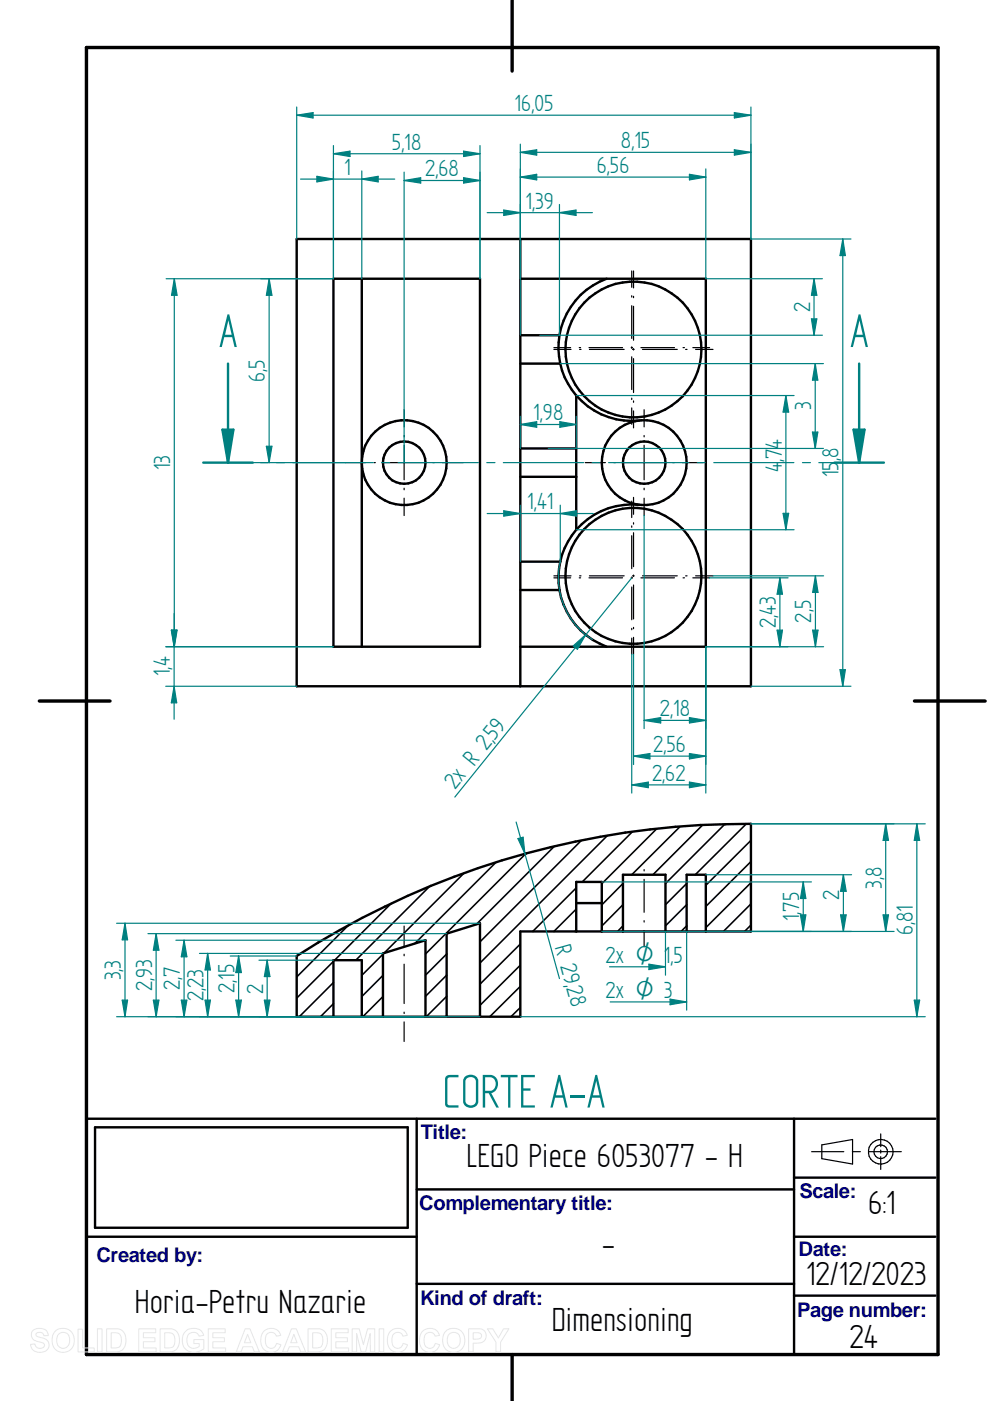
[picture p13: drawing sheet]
<svg xmlns="http://www.w3.org/2000/svg" width="210mm" height="297mm" viewBox="0 0 210 297" stroke-linecap="round" stroke-linejoin="round" font-family="sans-serif">
<defs><g id="words">
<g font-size="11.3" fill="#008080">
<text x="46.4" y="73.6">A</text>
<text x="180.3" y="73.6">A</text>
<text x="93.9" y="234.8">CORTE A-A</text>
</g>
<g font-size="8">
<text x="98.9" y="247.4">LEGO Piece 6053077 - H</text>
<text x="184.1" y="257.4">6:1</text>
<text x="127.6" y="266">-</text>
<text x="170.9" y="272.5">12/12/2023</text>
<text x="28.6" y="278.3">Horia-Petru Nazarie</text>
<text x="117" y="282.2">Dimensioning</text>
<text x="180.1" y="285.8">24</text>
</g>
<g font-size="5.6" fill="#008080">
<text x="109.1" y="23.6">16,05</text>
<text x="83.1" y="31.7">5,18</text>
<text x="131.6" y="31.5">8,15</text>
<text x="73" y="37.1">1</text>
<text x="90.2" y="37.4">2,68</text>
<text x="126.5" y="36.7">6,56</text>
<text x="111.4" y="44.2">1,39</text>
<text x="171.7" y="66.2" transform="rotate(-90 171.7 66.2)">2</text>
<text x="56.2" y="81" transform="rotate(-90 56.2 81)">6,5</text>
<text x="113" y="89.1">1,98</text>
<text x="172" y="87" transform="rotate(-90 172 87)">3</text>
<text x="36.1" y="99.7" transform="rotate(-90 36.1 99.7)">13</text>
<text x="165.7" y="100.1" transform="rotate(-90 165.7 100.1)">4,74</text>
<text x="177.8" y="101.2" transform="rotate(-90 177.8 101.2)">15,8</text>
<text x="111.8" y="108">1,41</text>
<text x="172" y="132" transform="rotate(-90 172 132)">2,5</text>
<text x="164.5" y="133.1" transform="rotate(-90 164.5 133.1)">2,43</text>
<text x="36" y="143.4" transform="rotate(-90 36 143.4)">1,4</text>
<text x="139.9" y="151.8">2,18</text>
<text x="104.9" y="157.1" transform="rotate(-51 104.9 157.1)">59</text>
<text x="138.5" y="159.5">2,56</text>
<text x="96.5" y="167.5" transform="rotate(-51 96.5 167.5)">2x R 2,</text>
<text x="138.3" y="165.5">2,62</text>
<text x="177.9" y="190.7" transform="rotate(-90 177.9 190.7)">2</text>
<text x="186.9" y="188.4" transform="rotate(-90 186.9 188.4)">3,8</text>
<text x="169.4" y="195.4" transform="rotate(-90 169.4 195.4)">1,75</text>
<text x="117.6" y="200.7" transform="rotate(75 117.6 200.7)">R 29,</text>
<text x="193.5" y="198.3" transform="rotate(-90 193.5 198.3)">6,81</text>
<text x="25.6" y="207.8" transform="rotate(-90 25.6 207.8)">3,3</text>
<text x="38.1" y="210" transform="rotate(-90 38.1 210)">2,7</text>
<text x="120.1" y="209.5" transform="rotate(75 120.1 209.5)">28</text>
<text x="128.4" y="204.1">2x O 1,5</text>
<text x="32.3" y="210.1" transform="rotate(-90 32.3 210.1)">2,93</text>
<text x="43.2" y="212.3" transform="rotate(-90 43.2 212.3)">2,23</text>
<text x="49.7" y="210.5" transform="rotate(-90 49.7 210.5)">2,15</text>
<text x="55.8" y="210.7" transform="rotate(-90 55.8 210.7)">2</text>
<text x="128.4" y="211.5">2x O 3</text>
</g>
<g font-size="4.3" fill="#000080">
<text x="89.2" y="241.5">Title:</text>
<text x="88.9" y="256.6">Complementary title:</text>
<text x="169.5" y="254">Scale:</text>
<text x="20.4" y="267.6">Created by:</text>
<text x="169.3" y="266.2">Date:</text>
<text x="89.1" y="276.6">Kind of draft:</text>
<text x="169" y="279.2">Page number:</text>
</g>
</g></defs>
<path d="M18.3 10.1h180.6v277.1h-180.6zM108.6 .1v15M8.3 148.6h15M193.9 148.6h15M108.6 287.2v9.9" fill="none" stroke="#000" stroke-width=".72"/>
<g fill="none" stroke="#000" stroke-width=".51">
<path d="M62.9 50.7h96.3v94.8h-96.3zM70.7 59.1h31.1v78h-31.1zM76.7 59.1v78M110.3 59.1h39.3v78h-39.3M110.3 50.7v94.8M128.6 59.1a15.6 15.6 0 0 0-10 12M110.3 77.1h8.5M110.3 71.1h8.3M118.6 71.1a15.4 15.4 0 0 0 .2 6M118.8 77.1a14.8 14.8 0 0 0 3.4 6.8M110.3 95.1h11.9M122.2 83.9v28.4"/>
<path d="M122.2 83.9a15.5 15.5 0 0 0 13.4 5.3M110.3 101.1h11.9M110.3 119.1h8.5M118.8 119.1a15.4 15.4 0 0 0-.2 6M122.2 112.3a16 16 0 0 0-3.4 6.8M135.6 107.1a15.5 15.5 0 0 0-13.4 5.2M110.3 125.1h8.3M118.6 125.1a15.6 15.6 0 0 0 10 12M20.2 239h66.2v21.3h-66.2zM88.3 237.2v50M168.4 237.2v50M198.3 237.2h-180v50"/>
<path d="M88.3 252.2h80.1M168.4 249.7h29.9M18.3 262.2h70M88.3 272.2h80.1M168.4 262.2h29.9M168.4 274.7h29.9"/>
<circle cx="134.3" cy="74.1" r="14.4"/>
<circle cx="85.7" cy="98.1" r="9"/>
<circle cx="85.7" cy="98.1" r="4.5"/>
<circle cx="136.6" cy="98.1" r="9"/>
<circle cx="136.6" cy="98.1" r="4.5"/>
<circle cx="134.3" cy="122.1" r="14.4"/>
</g>
<g fill="none" stroke="#000" stroke-width=".25">
<path d="M133.9 57.4v3.5M134.3 57.4v3.6M117.4 73.7h3.6M117.4 74.1h3.7M122.8 73.7h.3M122.9 74.1h.3M124.9 73.7h7.1M125 74.1h7.3M133.8 73.7h.3M133.9 62.7v.3M133.9 64.8v7M133.9 73.5v.4"/>
<path d="M133.9 75.6v7M134.1 74.1h.4M134.3 62.8v.3M134.3 64.9v7.2M134.3 73.9v.3M134.3 76v7.2M135.9 73.7h7.1M136.2 74.1h7.4M144.8 73.7h.3M145.4 74.1h.3M146.9 73.7h3.6M147.5 74.1h3.7"/>
<path d="M73.2 98.1h4.3M79.3 98.1h.3M81.4 98.1h8.6M85.7 86.9v3.6M85.7 92.3v.3M85.7 94.4v7.3M91.8 98.1h.3M93.9 98.1h4.3M124.1 98.1h4.3M130.2 98.1h.3M132.2 98.1h8.7M133.9 84.4v.3"/>
<path d="M133.9 86.5v3.5M134.3 85v.3M134.3 87.1v3.6M136.6 86.9v3.6M136.6 92.3v.3M136.6 94.4v7.3M142.7 98.1h.3M144.7 98.1h4.4M85.7 103.5v.3M85.7 105.6v3.7M133.9 106.3v3.4M133.9 111.5v.3"/>
<path d="M133.9 113.6v7M134.3 105.5v3.6M134.3 110.8v.3M134.3 112.9v7.2M136.6 103.5v.3M136.6 105.6v3.7M117.4 122.1h3.7M117.4 122.5h3.6M122.8 122.5h.3M122.9 122.1h.3M124.9 122.5h7.1M125 122.1h7.3"/>
<path d="M133.8 122.5h.3M133.9 122.3v.3M133.9 124.5v6.9M133.9 133.2v.3M133.9 135.3v3.4M134.1 122.1h.4M134.3 121.9v.3M134.3 124v7.2M134.3 133v.3M134.3 135.1v3.6M135.9 122.5h7.1M136.2 122.1h7.4"/>
<path d="M144.8 122.5h.3M145.4 122.1h.3M146.9 122.5h3.6M147.5 122.1h3.7M172.1 244.2h6.8M174.2 242.7l6.6-1.1v5.2l-6.6-1.1zM180.7 244.2h1.7M184.2 244.2h6.9M186.7 240.4v2.7M186.7 243.8v.7M186.7 245.2v2.7"/>
<circle cx="186.7" cy="244.2" r="1.44"/>
<circle cx="186.7" cy="244.2" r="2.61"/>
</g>
<g fill="none" stroke="#008080" stroke-width=".25">
<path d="M48.3 98.1h8.5M58.6 98.1h1.7M62.1 98.1h17M80.9 98.1h1.7M84.4 98.1h17M103.2 98.1h1.7M106.7 98.1h17M125.5 98.1h1.7M129 98.1h17M147.8 98.1h1.7M151.3 98.1h17M170.1 98.1h1.7"/>
<path d="M173.6 98.1h8.6"/>
</g>
<path d="M48.3 77.1v21h5.3M176.9 98.1h5.3" fill="none" stroke="#008080" stroke-width=".51"/>
<path d="M47.2 91.1h2.3l-1.2 7z" fill="#008080"/>
<path d="M182.2 77.1v21M47.2 91.1h2.3l-1.2 7z" fill="none" stroke="#008080" stroke-width=".51"/>
<path d="M181 91.1h2.3l-1.1 7z" fill="#008080"/>
<path d="M43.1 98.1h5.2M181 91.1h2.3l-1.1 7zM182.2 98.1h5.2" fill="none" stroke="#008080" stroke-width=".51"/>
<g fill="none" stroke="#000" stroke-width=".34">
<path d="M117.6 179.4l-16.6 16.6M123.3 178.2l-21.5 21.5M128.8 177.2l-27 27M134.1 176.3l-10.7 10.7M139.2 175.7l-11.6 11.7M144.2 175.3l-10.3 10.2M149 174.9l-10.6 10.6M153.7 174.8l-12.6 12.5M158.2 174.7l-10.8 10.8M159.2 178.2l-9.6 9.5M73.8 196.2l-10.9 10.9M83 191.5l-12 12.1"/>
<path d="M91 188l-15.6 15.6M98.3 185.2l-16.9 16.9M105.2 182.8l-17.3 17.3M111.5 181l-21.3 21.3M122.2 188.3l-9.3 9.2M122.2 192.7l-4.8 4.8M122.2 197.2l-.3 .3M132.1 187.3l-4.5 4.6M132.1 191.8l-4.5 4.5M132.1 196.3l-1.2 1.2M145.6 196.3l-1.2 1.2M145.6 191.8l-4.5 4.5"/>
<path d="M145.6 187.3l-4.5 4.5M159.2 191.6l-5.8 5.9M159.2 196.1l-1.3 1.4M159.2 182.7l-9.6 9.5M159.2 187.2l-9.6 9.5M70.7 203.8l-7.8 7.8M70.7 208.3l-7.2 7.3M70.7 212.8l-2.8 2.8M81.2 202.3l-4.5 4.5M81.2 206.8l-4.5 4.5M81.2 211.3l-4.3 4.3M94.7 202.3l-4.5 4.5"/>
<path d="M94.7 206.8l-4.5 4.4M94.7 211.2l-4.3 4.4M110.3 200.2l-8.5 8.5M110.3 204.6l-8.5 8.5M110.3 209.1l-6.5 6.5M110.3 213.6l-2 2"/>
</g>
<path d="M122.2 191.5h5.4M122.2 197.5v-10.5h5.4v10.5M141.1 197.5v-12h-9v12M145.6 197.5v-12h4v12M62.9 202.7a175.2 175.2 0 0 1 96.3-28v22.8h-48.9v18.1h-47.4zM76.7 215.6v-12h-6v12M81.2 215.6v-13.5l9-2.8v16.3M101.8 215.6v-19.9l-7.1 2.3v17.6" fill="none" stroke="#000" stroke-width=".51"/>
<path d="M85.7 196.3v4.2M136.6 184.4v.3M136.6 186.4v7M136.6 195.2v.3M136.6 197.3v3.4M85.7 202.3v.3M85.7 204.4v8.4M85.7 214.6v.3M85.7 216.7v4.1" fill="none" stroke="#000" stroke-width=".25"/>
<path d="M159.2 50.7h21.2M159.2 145.5h21.2M178.1 142h1.1l-.5 3.5z" fill="none" stroke="#008080" stroke-width=".25"/>
<path d="M178.1 142h1.1l-.5 3.5z" fill="#008080"/>
<path d="M178.7 50.7l.5 3.5h-1.1z" fill="none" stroke="#008080" stroke-width=".25"/>
<path d="M178.7 50.7l.5 3.5h-1.1z" fill="#008080"/>
<path d="M62.9 22.7v28M62.9 24.4l3.5-.5v1.1zM159.2 22.7v28M178.7 50.7v94.8" fill="none" stroke="#008080" stroke-width=".25"/>
<path d="M62.9 24.4l3.5-.5v1.1z" fill="#008080"/>
<path d="M155.7 23.9l3.5 .5-3.5 .6z" fill="none" stroke="#008080" stroke-width=".25"/>
<path d="M155.7 23.9l3.5 .5-3.5 .6z" fill="#008080"/>
<path d="M62.9 24.4h96.3M110.3 32.3l3.5-.6v1.2zM110.3 30.6v20.1M159.2 30.6v20.1" fill="none" stroke="#008080" stroke-width=".25"/>
<path d="M110.3 32.3l3.5-.6v1.2z" fill="#008080"/>
<path d="M155.7 31.7l3.5 .6-3.5 .6z" fill="none" stroke="#008080" stroke-width=".25"/>
<path d="M155.7 31.7l3.5 .6-3.5 .6z" fill="#008080"/>
<path d="M110.3 37.5l3.5-.5v1.1zM110.3 32.3h48.9M110.3 35.8v23.3M149.6 35.8v23.3" fill="none" stroke="#008080" stroke-width=".25"/>
<path d="M110.3 37.5l3.5-.5v1.1z" fill="#008080"/>
<path d="M146.2 37l3.4 .5-3.4 .6z" fill="none" stroke="#008080" stroke-width=".25"/>
<path d="M146.2 37l3.4 .5-3.4 .6z" fill="#008080"/>
<path d="M110.3 37.5h39.3M159.2 174.7h37M110.3 215.6h85.9M193.8 212h1.2l-.6 3.6z" fill="none" stroke="#008080" stroke-width=".25"/>
<path d="M193.8 212h1.2l-.6 3.6z" fill="#008080"/>
<path d="M194.4 174.7l.6 3.5h-1.2z" fill="none" stroke="#008080" stroke-width=".25"/>
<path d="M194.4 174.7l.6 3.5h-1.2z" fill="#008080"/>
<path d="M159.2 174.7h30.4M194.4 174.7v40.9M159.2 197.5h30.4M187.2 194h1.2l-.6 3.5z" fill="none" stroke="#008080" stroke-width=".25"/>
<path d="M187.2 194h1.2l-.6 3.5z" fill="#008080"/>
<path d="M187.8 174.7l.6 3.5h-1.2z" fill="none" stroke="#008080" stroke-width=".25"/>
<path d="M187.8 174.7l.6 3.5h-1.2z" fill="#008080"/>
<path d="M187.8 174.7v22.8M141.1 197.5v9.3M137.6 204.4l3.5 .6-3.5 .6z" fill="none" stroke="#008080" stroke-width=".25"/>
<path d="M137.6 204.4l3.5 .6-3.5 .6z" fill="#008080"/>
<path d="M145.6 197.5v16.7M129.2 205h11.9M142.1 211.8l3.5 .6-3.5 .6z" fill="none" stroke="#008080" stroke-width=".25"/>
<path d="M142.1 211.8l3.5 .6-3.5 .6z" fill="#008080"/>
<path d="M48.8 215.6h14.1M48.8 202.7h14.1M50 212h1.2l-.6 3.6zM129.4 212.4h16.2" fill="none" stroke="#008080" stroke-width=".25"/>
<path d="M50 212h1.2l-.6 3.6z" fill="#008080"/>
<path d="M50.6 202.7l.6 3.5h-1.2z" fill="none" stroke="#008080" stroke-width=".25"/>
<path d="M50.6 202.7l.6 3.5h-1.2z" fill="#008080"/>
<path d="M109.4 174.3l9.2 33.2M109.8 177.8l1.1-.3 .4 3.5zM50.6 202.7v12.9" fill="none" stroke="#008080" stroke-width=".25"/>
<path d="M109.8 177.8l1.1-.3 .4 3.5z" fill="#008080"/>
<path d="M136.6 109.3v45.2M149.6 137.1v17.4M136.6 152.7l3.5-.6v1.2z" fill="none" stroke="#008080" stroke-width=".25"/>
<path d="M136.6 152.7l3.5-.6v1.2z" fill="#008080"/>
<path d="M146.2 152.1l3.4 .6-3.4 .6z" fill="none" stroke="#008080" stroke-width=".25"/>
<path d="M146.2 152.1l3.4 .6-3.4 .6z" fill="#008080"/>
<path d="M134.3 138.7v23.4M149.6 137.1v25M136.6 152.7h13M134.3 160.3l3.5-.5v1.1z" fill="none" stroke="#008080" stroke-width=".25"/>
<path d="M134.3 160.3l3.5-.5v1.1z" fill="#008080"/>
<path d="M146.2 159.8l3.4 .5-3.4 .6z" fill="none" stroke="#008080" stroke-width=".25"/>
<path d="M146.2 159.8l3.4 .5-3.4 .6z" fill="#008080"/>
<path d="M118.8 119.1a15.5 15.5 0 0 0 6.8 16.5M121.5 136.9l2.7-2.3-1.8 3.1zM133.9 122.5l-37.5 46.5M134.3 160.3h15.3" fill="none" stroke="#008080" stroke-width=".25"/>
<path d="M121.5 136.9l2.7-2.3-1.8 3.1z" fill="#008080"/>
<path d="M133.9 138.7v29.4M149.6 137.1v31M133.9 166.4l3.6-.6v1.2z" fill="none" stroke="#008080" stroke-width=".25"/>
<path d="M133.9 166.4l3.6-.6v1.2z" fill="#008080"/>
<path d="M146.2 165.8l3.4 .6-3.4 .6z" fill="none" stroke="#008080" stroke-width=".25"/>
<path d="M146.2 165.8l3.4 .6-3.4 .6z" fill="#008080"/>
<path d="M149.6 137.1h17.5M150.5 122.5h16.6M165.4 122.5l.5 3.5h-1.1zM133.9 166.4h15.7" fill="none" stroke="#008080" stroke-width=".25"/>
<path d="M165.4 122.5l.5 3.5h-1.1z" fill="#008080"/>
<path d="M164.8 133.6h1.1l-.5 3.5z" fill="none" stroke="#008080" stroke-width=".25"/>
<path d="M164.8 133.6h1.1l-.5 3.5z" fill="#008080"/>
<path d="M149.6 137.1h25M151.2 122.1h23.4M165.4 122.5v14.6M172.9 122.1l.5 3.5h-1.1z" fill="none" stroke="#008080" stroke-width=".25"/>
<path d="M172.9 122.1l.5 3.5h-1.1z" fill="#008080"/>
<path d="M172.3 133.6h1.1l-.5 3.5z" fill="none" stroke="#008080" stroke-width=".25"/>
<path d="M172.3 133.6h1.1l-.5 3.5z" fill="#008080"/>
<path d="M35.2 59.1h35.5M37 59.1l.5 3.5h-1.1zM35.2 137.1h35.5M172.9 122.1v15" fill="none" stroke="#008080" stroke-width=".25"/>
<path d="M37 59.1l.5 3.5h-1.1z" fill="#008080"/>
<path d="M36.4 133.6h1.1l-.5 3.5z" fill="none" stroke="#008080" stroke-width=".25"/>
<path d="M36.4 133.6h1.1l-.5 3.5z" fill="#008080"/>
<path d="M67.2 37.4l3.5 .6-3.5 .6zM70.7 36.2v22.9M76.7 36.2v22.9M37 59.1v78" fill="none" stroke="#008080" stroke-width=".25"/>
<path d="M67.2 37.4l3.5 .6-3.5 .6z" fill="#008080"/>
<path d="M76.7 38l3.5-.6v1.2z" fill="none" stroke="#008080" stroke-width=".25"/>
<path d="M76.7 38l3.5-.6v1.2z" fill="#008080"/>
<path d="M63.7 38h20M35.1 137.1h35.6M36.3 133.6h1.2l-.6 3.5zM35.1 145.5h27.8" fill="none" stroke="#008080" stroke-width=".25"/>
<path d="M36.3 133.6h1.2l-.6 3.5z" fill="#008080"/>
<path d="M36.9 145.5l.6 3.5h-1.2z" fill="none" stroke="#008080" stroke-width=".25"/>
<path d="M36.9 145.5l.6 3.5h-1.2z" fill="#008080"/>
<path d="M70.7 30.9v28.2M98.3 32l3.5 .6-3.5 .6zM101.8 30.9v28.2M36.9 130.1v22.4" fill="none" stroke="#008080" stroke-width=".25"/>
<path d="M98.3 32l3.5 .6-3.5 .6z" fill="#008080"/>
<path d="M70.7 32.6l3.5-.6v1.2z" fill="none" stroke="#008080" stroke-width=".25"/>
<path d="M70.7 32.6l3.5-.6v1.2z" fill="#008080"/>
<path d="M70.7 32.6h31.1M122.2 83.9h46.2M166.6 83.9l.6 3.5h-1.2zM122.2 112.3h46.2" fill="none" stroke="#008080" stroke-width=".25"/>
<path d="M166.6 83.9l.6 3.5h-1.2z" fill="#008080"/>
<path d="M166 108.8h1.2l-.6 3.5z" fill="none" stroke="#008080" stroke-width=".25"/>
<path d="M166 108.8h1.2l-.6 3.5z" fill="#008080"/>
<path d="M166.6 83.9v28.4M149.6 185.5h31M149.6 197.5h31M178.8 185.5l.6 3.5h-1.2z" fill="none" stroke="#008080" stroke-width=".25"/>
<path d="M178.8 185.5l.6 3.5h-1.2z" fill="#008080"/>
<path d="M178.2 194h1.2l-.6 3.5z" fill="none" stroke="#008080" stroke-width=".25"/>
<path d="M178.2 194h1.2l-.6 3.5z" fill="#008080"/>
<path d="M127.6 197.5h44.4M127.6 187h44.4M169.7 194h1.2l-.6 3.5zM178.8 185.5v12" fill="none" stroke="#008080" stroke-width=".25"/>
<path d="M169.7 194h1.2l-.6 3.5z" fill="#008080"/>
<path d="M170.3 187l.6 3.5h-1.2z" fill="none" stroke="#008080" stroke-width=".25"/>
<path d="M170.3 187l.6 3.5h-1.2z" fill="#008080"/>
<path d="M24.7 195.7h77.1M170.3 187v10.5M24.7 215.6h77.1M25.9 212h1.2l-.6 3.6z" fill="none" stroke="#008080" stroke-width=".25"/>
<path d="M25.9 212h1.2l-.6 3.6z" fill="#008080"/>
<path d="M26.5 195.7l.6 3.6h-1.2z" fill="none" stroke="#008080" stroke-width=".25"/>
<path d="M26.5 195.7l.6 3.6h-1.2z" fill="#008080"/>
<path d="M26.5 195.7v19.9M31.4 198h63.3M33.1 198l.6 3.5h-1.2zM31.4 215.6h63.3" fill="none" stroke="#008080" stroke-width=".25"/>
<path d="M33.1 198l.6 3.5h-1.2z" fill="#008080"/>
<path d="M32.5 212h1.2l-.6 3.6z" fill="none" stroke="#008080" stroke-width=".25"/>
<path d="M32.5 212h1.2l-.6 3.6z" fill="#008080"/>
<path d="M33.1 198v17.6M37.3 199.3h52.9M39 199.3l.6 3.6h-1.2zM37.3 215.6h52.9" fill="none" stroke="#008080" stroke-width=".25"/>
<path d="M39 199.3l.6 3.6h-1.2z" fill="#008080"/>
<path d="M38.4 212h1.2l-.6 3.6z" fill="none" stroke="#008080" stroke-width=".25"/>
<path d="M38.4 212h1.2l-.6 3.6z" fill="#008080"/>
<path d="M39 199.3v16.3M42.3 215.6h38.9M42.3 202.1h38.9M43.5 212h1.1l-.6 3.6z" fill="none" stroke="#008080" stroke-width=".25"/>
<path d="M43.5 212h1.1l-.6 3.6z" fill="#008080"/>
<path d="M44 202.1l.6 3.6h-1.1z" fill="none" stroke="#008080" stroke-width=".25"/>
<path d="M44 202.1l.6 3.6h-1.1z" fill="#008080"/>
<path d="M44 202.1v13.5M54.9 203.6h15.8M54.9 215.6h15.8M56.6 203.6l.6 3.5h-1.2z" fill="none" stroke="#008080" stroke-width=".25"/>
<path d="M56.6 203.6l.6 3.5h-1.2z" fill="#008080"/>
<path d="M56 212h1.2l-.6 3.6z" fill="none" stroke="#008080" stroke-width=".25"/>
<path d="M56 212h1.2l-.6 3.6z" fill="#008080"/>
<path d="M85.7 36.5v61.6M98.3 37.7l3.5 .6-3.5 .5zM101.8 36.5v22.6M56.6 203.6v12" fill="none" stroke="#008080" stroke-width=".25"/>
<path d="M98.3 37.7l3.5 .6-3.5 .5z" fill="#008080"/>
<path d="M85.7 38.3l3.5-.6v1.1z" fill="none" stroke="#008080" stroke-width=".25"/>
<path d="M85.7 38.3l3.5-.6v1.1z" fill="#008080"/>
<path d="M85.7 38.3h16.1M55.3 59.1h15.4M55.3 98.1h17.9M56.5 94.6h1.2l-.6 3.5z" fill="none" stroke="#008080" stroke-width=".25"/>
<path d="M56.5 94.6h1.2l-.6 3.5z" fill="#008080"/>
<path d="M57.1 59.1l.6 3.5h-1.2z" fill="none" stroke="#008080" stroke-width=".25"/>
<path d="M57.1 59.1l.6 3.5h-1.2z" fill="#008080"/>
<path d="M57.1 59.1v39M110.3 43.3v27.8M118.6 43.3v27.8M118.6 45.1l3.5-.6v1.2z" fill="none" stroke="#008080" stroke-width=".25"/>
<path d="M118.6 45.1l3.5-.6v1.2z" fill="#008080"/>
<path d="M106.8 44.5l3.5 .6-3.5 .6z" fill="none" stroke="#008080" stroke-width=".25"/>
<path d="M106.8 44.5l3.5 .6-3.5 .6z" fill="#008080"/>
<path d="M103.3 45.1h22.3M110.3 107.1v12M118.8 108.9l3.5-.6v1.1zM118.8 107.1v12" fill="none" stroke="#008080" stroke-width=".25"/>
<path d="M118.8 108.9l3.5-.6v1.1z" fill="#008080"/>
<path d="M106.8 108.3l3.5 .6-3.5 .5z" fill="none" stroke="#008080" stroke-width=".25"/>
<path d="M106.8 108.3l3.5 .6-3.5 .5z" fill="#008080"/>
<path d="M110.3 88.3v6.8M118.7 89.4l3.5 .6-3.5 .6zM122.2 88.3v6.8M103.3 108.9h22.5" fill="none" stroke="#008080" stroke-width=".25"/>
<path d="M118.7 89.4l3.5 .6-3.5 .6z" fill="#008080"/>
<path d="M110.3 90l3.5-.6v1.2z" fill="none" stroke="#008080" stroke-width=".25"/>
<path d="M110.3 90l3.5-.6v1.2z" fill="#008080"/>
<path d="M149.6 59.1h24.8M172.6 59.1l.6 3.5h-1.2zM114.5 71.1h59.9M110.3 90h11.9" fill="none" stroke="#008080" stroke-width=".25"/>
<path d="M172.6 59.1l.6 3.5h-1.2z" fill="#008080"/>
<path d="M172 67.6h1.2l-.6 3.5z" fill="none" stroke="#008080" stroke-width=".25"/>
<path d="M172 67.6h1.2l-.6 3.5z" fill="#008080"/>
<path d="M172.6 59.1v12M118.8 77.1h55.8M172.8 77.1l.6 3.5h-1.1zM116.2 95.1h58.4" fill="none" stroke="#008080" stroke-width=".25"/>
<path d="M172.8 77.1l.6 3.5h-1.1z" fill="#008080"/>
<path d="M172.3 91.6h1.1l-.6 3.5z" fill="none" stroke="#008080" stroke-width=".25"/>
<path d="M172.3 91.6h1.1l-.6 3.5z" fill="#008080"/>
<path d="M172.8 77.1v18" fill="none" stroke="#008080" stroke-width=".25"/>
<g fill="none" stroke="#e6e6e6" stroke-width=".21">
<path d="M7 282.1a2.33 2.33 0 0 1 2.9 .2l.3 .9h-.9a.91 .91 0 0 0-.7-.7 .91 .91 0 0 0-1 .5l.1 .3 .5 .2a2.12 2.12 0 0 1 2.2 1.4 1.76 1.76 0 0 1-2.4 1.8l-.7-.2-.6-.7-.2-.8 .9-.1a1.05 1.05 0 0 0 .9 1 1.05 1.05 0 0 0 1.1-.7 1.7 1.7 0 0 0-1.6-.8 1.39 1.39 0 0 1-.8-2.3zM11.7 282.3a2.47 2.47 0 0 1 3.1-.2 2.47 2.47 0 0 1 .8 3 2.4 2.4 0 0 1-3 1.5 2.4 2.4 0 0 1-1.5-3.1zM12.4 282.9a1.39 1.39 0 0 1 1.7-.3 1.39 1.39 0 0 1 .7 1.5 1.41 1.41 0 0 1-1.4 1.8 1.41 1.41 0 0 1-1.4-1.8l.1-.7zM16.6 281.8h.9v4h2.5v.8h-3.4zM20.7 281.7h.9v4.9h-.9zM20.7 286.6h.1M22.6 281.7h1.8a2.2 2.2 0 0 1 2.3 2.8 2.05 2.05 0 0 1-2.3 2.1h-1.8zM23.6 282.6a1.8 1.8 0 0 1 1.9 .5 2.03 2.03 0 0 1-.4 2.6l-1.5 .1zM29.4 281.7h3.6v.9h-2.6v1h2.5v.9h-2.5v1.3h2.7v.8h-3.7zM34 281.7h1.7a2.2 2.2 0 0 1 2.3 2.8 2.05 2.05 0 0 1-2.2 2.1h-1.8zM34.9 282.6a1.8 1.8 0 0 1 2 .5 2.03 2.03 0 0 1-.5 2.6l-1.5 .1zM39.3 282.3a2.56 2.56 0 0 1 3.6 .2l.3 .6-1 .2a1.36 1.36 0 0 0-1.6-.7 1.36 1.36 0 0 0-1 1.5 1.55 1.55 0 0 0 .8 1.6 1.55 1.55 0 0 0 1.8-.2v-.6h-1.1v-.9h2.1v2a2.7 2.7 0 0 1-4.5-1.2 2.79 2.79 0 0 1 .6-2.5z"/>
<path d="M44.2 281.7h3.6v.9h-2.7v1h2.5v.9h-2.5v1.3h2.7v.8h-3.6zM52 281.7h1l2 4.9h-1.1l-.4-1.1h-2l-.4 1.1h-1zM52.5 282.9l.7 1.8h-1.4zM55.9 282.3a2.15 2.15 0 0 1 3.6 .8l-.9 .2a1.24 1.24 0 0 0-1.6-.7 1.24 1.24 0 0 0-.7 1.5 1.25 1.25 0 0 0 .5 1.6 1.25 1.25 0 0 0 1.6-.3l.2-.6 1 .3a2.19 2.19 0 0 1-2.6 1.6 2.19 2.19 0 0 1-1.7-2.5l.1-.9zM61.8 281.7h1l2 4.9h-1l-.5-1.1h-2l-.4 1.1h-1zM62.3 282.9l.7 1.8h-1.4zM65.3 281.7h1.8a2.2 2.2 0 0 1 2.3 2.8 2.05 2.05 0 0 1-2.3 2.1h-1.8zM66.3 282.6a1.8 1.8 0 0 1 1.9 .5 2.03 2.03 0 0 1-.4 2.6l-1.5 .1zM70.2 281.7h3.6v.9h-2.6v1h2.5v.9h-2.5v1.3h2.7v.8h-3.7zM74.7 281.7h1.5l.8 3.4 .9-3.4h1.6v4.9h-1v-3.9l-1 3.9h-.9l-1-3.9v3.9h-.9zM80.4 281.7h1v4.9h-1zM80.4 286.6h.1"/>
<path d="M82.7 282.3a2.15 2.15 0 0 1 3.7 .8l-1 .2a1.24 1.24 0 0 0-1.6-.7 1.24 1.24 0 0 0-.7 1.5 1.25 1.25 0 0 0 .5 1.6 1.25 1.25 0 0 0 1.6-.3l.3-.6 .9 .3a2.19 2.19 0 0 1-2.6 1.6 2.19 2.19 0 0 1-1.7-2.5l.1-.9zM89.5 282.3a2.15 2.15 0 0 1 3.7 .8l-1 .2a1.24 1.24 0 0 0-1.5-.7 1.24 1.24 0 0 0-.8 1.5 1.25 1.25 0 0 0 .5 1.6 1.25 1.25 0 0 0 1.6-.3l.3-.6 .9 .3a2.19 2.19 0 0 1-2.5 1.6 2.19 2.19 0 0 1-1.8-2.5l.1-.9zM94.5 282.3a2.47 2.47 0 0 1 3.1-.2 2.47 2.47 0 0 1 .8 3 2.4 2.4 0 0 1-3 1.5 2.4 2.4 0 0 1-1.5-3.1zM95.2 282.9a1.39 1.39 0 0 1 1.7-.3 1.39 1.39 0 0 1 .7 1.5 1.41 1.41 0 0 1-1.4 1.8 1.41 1.41 0 0 1-1.4-1.8l.1-.7zM99.4 281.7h1.5a1.58 1.58 0 0 1 2 .8 1.58 1.58 0 0 1-.6 2.1l-.8 .1-1.2 .1v1.8h-.9zM100.3 282.6h.5a.87 .87 0 0 1 1.3 .8l-.5 .4-1.3 .1zM103.3 281.7h1.2l1.2 2 1.1-2h1.1l-1.8 2.9v2h-.9v-2z"/>
</g>
<use href="#words"/>
</svg>
